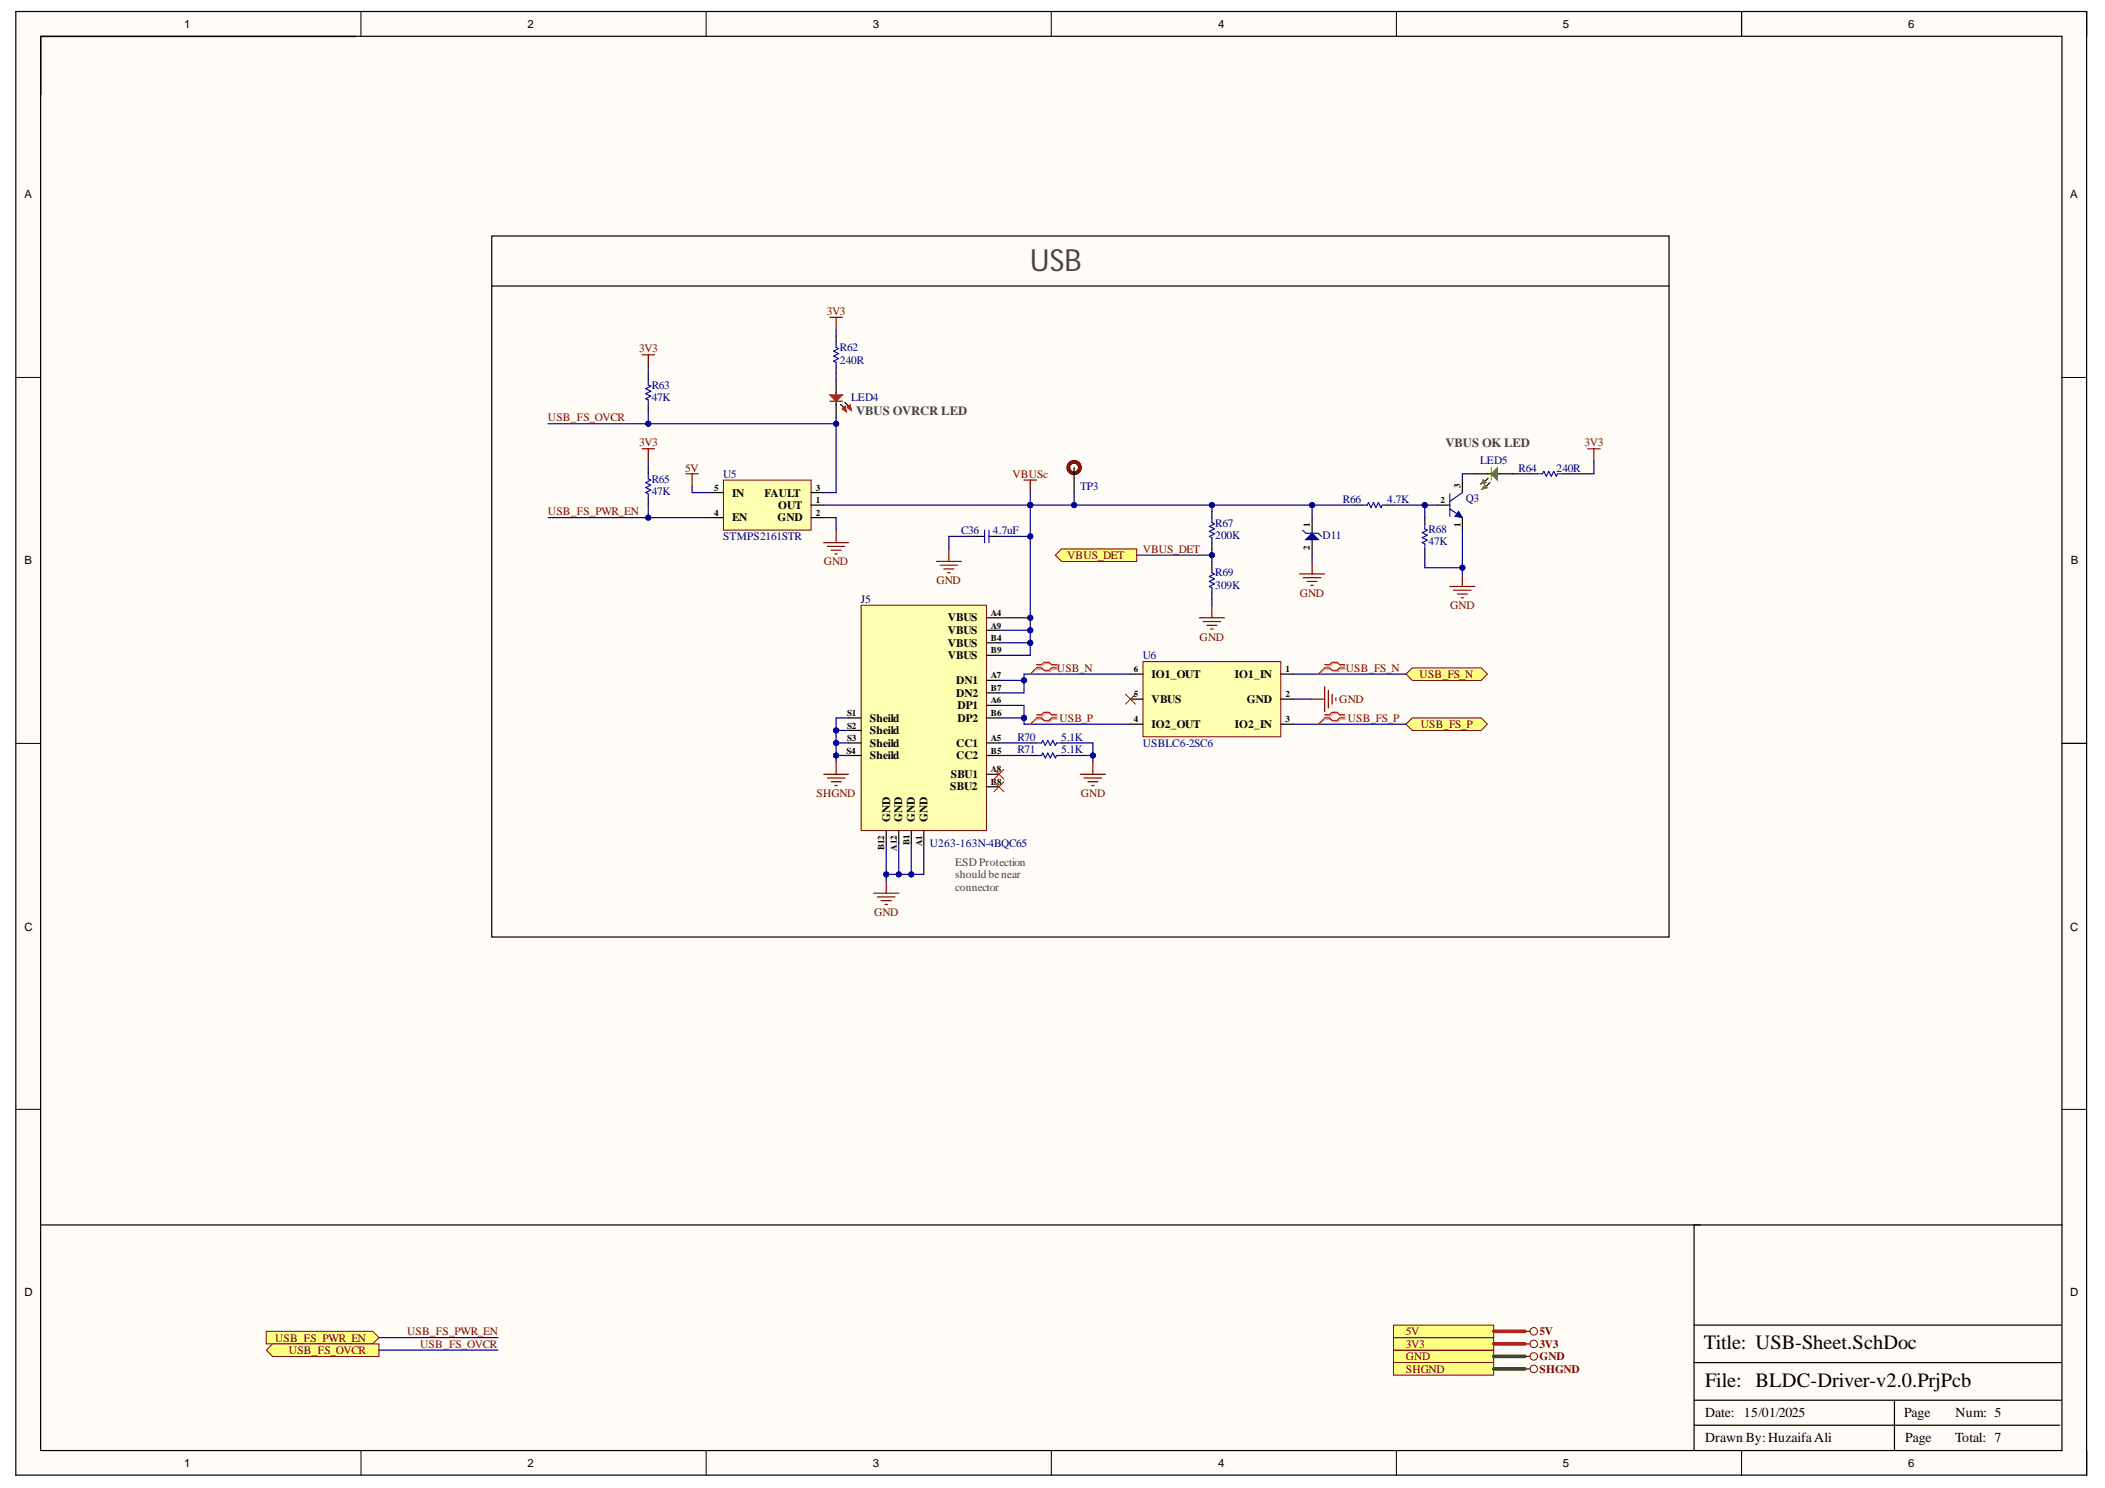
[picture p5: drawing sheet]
<svg xmlns="http://www.w3.org/2000/svg" width="297mm" height="210mm" viewBox="0 0 297 210" stroke-linecap="round" stroke-linejoin="round" font-family="sans-serif">
<defs><g id="words">
<text font-size="4.3" fill="#434343" x="145.3" y="38.3">USB</text>
<g font-size="2.9">
<text x="240.4" y="190.4">Title: USB-Sheet.SchDoc</text>
<text x="240.6" y="195.7">File: BLDC-Driver-v2.0.PrjPcb</text>
</g>
<g font-size="1.9">
<text x="240.6" y="203.5">Drawn By:HuzaifaAli</text>
<text x="240.6" y="199.9">Date: 15/01/2025</text>
<text x="268.7" y="199.9">Page</text>
<text x="268.9" y="203.5">Page</text>
<text x="275.9" y="203.5">Total: 7</text>
<text x="276" y="199.9">Num: 5</text>
</g>
<g font-size="1.8" fill="#434343">
<text x="120.8" y="58.6">VBUS OVRCR LED</text>
<text x="204" y="63.1">VBUS OK LED</text>
</g>
<g font-size="1.6">
<text x="26" y="4">1</text>
<text x="74.4" y="4">2</text>
<text x="123.2" y="4">3</text>
<text x="171.9" y="4">4</text>
<text x="220.5" y="4">5</text>
<text x="269.3" y="4">6</text>
<text x="3.5" y="28">A</text>
<text x="292.1" y="28">A</text>
<text x="103.3" y="70.1">IN</text>
<text x="107.9" y="70.1">FAULT</text>
<text x="109.8" y="71.8">OUT</text>
<text x="103.3" y="73.5">EN</text>
<text x="109.7" y="73.5">GND</text>
<text x="3.5" y="79.6">B</text>
<text x="292.2" y="79.6">B</text>
<text x="133.7" y="87.7">VBUS</text>
<text x="133.7" y="89.4">VBUS</text>
<text x="133.7" y="91.2">VBUS</text>
<text x="133.7" y="93">VBUS</text>
<text x="162.5" y="95.6">IO1_OUT</text>
<text x="174.3" y="95.6">IO1_IN</text>
<text x="122.8" y="101.9">Sheild</text>
<text x="134.9" y="96.5">DN1</text>
<text x="134.9" y="98.3">DN2</text>
<text x="135.1" y="100.1">DP1</text>
<text x="135.1" y="101.9">DP2</text>
<text x="162.5" y="99.1">VBUS</text>
<text x="176" y="99.1">GND</text>
<text x="122.8" y="103.5">Sheild</text>
<text x="122.8" y="105.3">Sheild</text>
<text x="122.8" y="107.1">Sheild</text>
<text x="134.9" y="105.3">CC1</text>
<text x="134.9" y="107.1">CC2</text>
<text x="162.5" y="102.7">IO2_OUT</text>
<text x="174.3" y="102.7">IO2_IN</text>
<text x="134.1" y="111.5">SBU2</text>
<text x="134.2" y="109.8">SBU1</text>
<text x="125.6" y="115.9" transform="rotate(-90 125.6 115.9)">GND</text>
<text x="127.3" y="115.9" transform="rotate(-90 127.3 115.9)">GND</text>
<text x="129.1" y="115.9" transform="rotate(-90 129.1 115.9)">GND</text>
<text x="130.9" y="115.9" transform="rotate(-90 130.9 115.9)">GND</text>
<text x="3.5" y="131.3">C</text>
<text x="292.1" y="131.3">C</text>
<text x="3.5" y="182.8">D</text>
<text x="292.1" y="182.8">D</text>
<text x="26" y="206.9">1</text>
<text x="74.4" y="206.9">2</text>
<text x="123.2" y="206.9">3</text>
<text x="171.9" y="206.9">4</text>
<text x="220.5" y="206.9">5</text>
<text x="269.3" y="206.9">6</text>
</g>
<g font-size="1.6" fill="#800000">
<text x="116.7" y="44.5">3V3</text>
<text x="90.2" y="49.7">3V3</text>
<text x="77.3" y="59.4">USB_FS_OVCR</text>
<text x="90.2" y="63">3V3</text>
<text x="223.6" y="63">3V3</text>
<text x="96.7" y="66.5">5V</text>
<text x="142.9" y="67.4">VBUSc</text>
<text x="77.3" y="72.7">USB_FS_PWR_EN</text>
<text x="116.2" y="79.7">GND</text>
<text x="132.1" y="82.4">GND</text>
<text x="150.6" y="78.9">VBUS_DET</text>
<text x="161.2" y="78">VBUS_DET</text>
<text x="183.4" y="84.2">GND</text>
<text x="204.6" y="86">GND</text>
<text x="149.1" y="94.8">USB_N</text>
<text x="169.3" y="90.4">GND</text>
<text x="189.9" y="94.8">USB_FS_N</text>
<text x="200.3" y="95.6">USB_FS_N</text>
<text x="149.5" y="101.9">USB_P</text>
<text x="189" y="99.1">GND</text>
<text x="190.2" y="101.9">USB_FS_P</text>
<text x="200.5" y="102.7">USB_FS_P</text>
<text x="115.2" y="112.4">SHGND</text>
<text x="152.5" y="112.4">GND</text>
<text x="123.3" y="129.2">GND</text>
<text x="38.8" y="189.3">USB_FS_PWR_EN</text>
<text x="40.8" y="191">USB_FS_OVCR</text>
<text x="57.4" y="188.3">USB_FS_PWR_EN</text>
<text x="59.3" y="190.1">USB_FS_OVCR</text>
<text x="198.4" y="191.9">GND</text>
<text x="198.4" y="190.1">3V3</text>
<text x="198.4" y="188.3">5V</text>
<text x="217.2" y="191.9">GND</text>
<text x="217.2" y="190.1">3V3</text>
<text x="217.2" y="188.3">5V</text>
<text x="198.4" y="193.7">SHGND</text>
<text x="217.2" y="193.7">SHGND</text>
</g>
<g font-size="1.6" fill="#000080">
<text x="118.5" y="49.5">R62</text>
<text x="118.5" y="51.3">240R</text>
<text x="92" y="54.9">R63</text>
<text x="92" y="56.6">47K</text>
<text x="120.1" y="56.6">LED4</text>
<text x="208.9" y="65.4">LED5</text>
<text x="92" y="68.1">R65</text>
<text x="92" y="69.8">47K</text>
<text x="102" y="67.4">U5</text>
<text x="152.4" y="69.1">TP3</text>
<text x="189.5" y="70.9">R66</text>
<text x="195.8" y="70.9">4.7K</text>
<text x="206.8" y="70.7">Q3</text>
<text x="214.3" y="66.5">R64</text>
<text x="219.6" y="66.5">240R</text>
<text x="102" y="76.2">STMPS2161STR</text>
<text x="135.6" y="75.3">C36</text>
<text x="140.1" y="75.3">4.7uF</text>
<text x="171.5" y="74.3">R67</text>
<text x="171.5" y="76.1">200K</text>
<text x="186.6" y="76.1">D11</text>
<text x="201.6" y="75.1">R68</text>
<text x="201.6" y="76.9">47K</text>
<text x="171.5" y="81.3">R69</text>
<text x="171.5" y="83.1">309K</text>
<text x="121.5" y="85">J5</text>
<text x="161.2" y="93">U6</text>
<text x="143.6" y="106.3">R71</text>
<text x="143.6" y="104.5">R70</text>
<text x="149.7" y="106.3">5.1K</text>
<text x="149.7" y="104.5">5.1K</text>
<text x="161.2" y="105.3">USBLC6-2SC6</text>
<text x="131.2" y="119.4">U263-163N-4BQC65</text>
</g>
<g font-size="1.6" fill="#434343">
<text x="134.8" y="122.1">ESD Protection</text>
<text x="134.8" y="123.9">should benear</text>
<text x="134.8" y="125.7">connector</text>
</g>
<g font-size="1.3">
<text x="100.8" y="69.2">5</text>
<text x="115.1" y="71">1</text>
<text x="115.1" y="69.2">3</text>
<text x="203.3" y="71">2</text>
<text x="206.1" y="68.8" transform="rotate(-90 206.1 68.8)">3</text>
<text x="100.8" y="72.8">4</text>
<text x="115.1" y="72.8">2</text>
<text x="184.8" y="77.6" transform="rotate(-90 184.8 77.6)">2</text>
<text x="184.8" y="74.3" transform="rotate(-90 184.8 74.3)">1</text>
<text x="206.1" y="74.3" transform="rotate(-90 206.1 74.3)">1</text>
<text x="139.8" y="86.9">A4</text>
<text x="139.8" y="88.7">A9</text>
<text x="139.8" y="95.7">A7</text>
<text x="139.8" y="90.4">B4</text>
<text x="139.8" y="92.1">B9</text>
<text x="160" y="94.8">6</text>
<text x="181.4" y="94.8">1</text>
<text x="119.5" y="101">S1</text>
<text x="139.8" y="99.2">A6</text>
<text x="139.8" y="101">B6</text>
<text x="139.8" y="97.5">B7</text>
<text x="160" y="101.9">4</text>
<text x="160" y="98.4">5</text>
<text x="181.4" y="98.4">2</text>
<text x="181.4" y="101.9">3</text>
<text x="119.5" y="106.3">S4</text>
<text x="119.5" y="102.8">S2</text>
<text x="119.5" y="104.6">S3</text>
<text x="139.8" y="104.6">A5</text>
<text x="139.8" y="106.3">B5</text>
<text x="139.8" y="109">A8</text>
<text x="139.8" y="110.7">B8</text>
<text x="124.8" y="119.9" transform="rotate(-90 124.8 119.9)">B12</text>
<text x="128.3" y="119.3" transform="rotate(-90 128.3 119.3)">B1</text>
<text x="130.1" y="119.4" transform="rotate(-90 130.1 119.4)">A1</text>
<text x="126.6" y="120" transform="rotate(-90 126.6 120)">A12</text>
</g>
</g></defs>
<g fill="#fffcf8">
<path d="M2.2 1.6h292.3v206.5h-292.3z" fill-rule="evenodd"/>
<path d="M5.8 5.2h285.1v199.4h-285.1z" fill-rule="evenodd"/>
</g>
<g fill="none" stroke="#000" stroke-width=".14">
<path d="M2.2 1.6h3.6M50.9 1.6v3.6M99.6 1.6v3.6M148.3 1.6v3.6M197 1.6v3.6M245.8 1.6v3.6M290.9 1.6h3.6v3.6M2.2 53.2h3.6M290.9 53.3h3.6M2.2 104.9h3.6M290.9 104.9h3.6M2.2 156.5h3.6"/>
<path d="M290.9 156.5h3.6M50.9 204.6v3.5M99.6 204.6v3.5M148.4 204.6v3.5M197 204.6v3.5M245.8 204.6v3.5M294.5 204.6v3.5"/>
</g>
<g fill="none" stroke="#000" stroke-width=".17">
<path d="M2.2 1.6h292.2v206.5h-292.2zM5.7 5.1h285.3v199.5h-285.3zM50.2 5.1h-44.5v8.3M245.8 1.6v3.5M137.4 75.7h1.1M139.8 75.7h1.2M145.4 106.6h.9M145.4 104.8h.9M149.8 106.6h.9M149.8 104.8h.9M291 104.9h3.5M291 172.8h-51.9v31.8"/>
<path d="M239.1 197.5h51.7M239.1 192.2h51.7M239.1 186.9h51.7M267.3 197.5v7.1M239.1 201.1h51.6"/>
</g>
<path d="M138.5 75.7h.3M138.9 74.8v1.7M139.5 75.7h.4M139.5 74.8v1.7M146.3 106.6h.7l.1-.4 .4 .7 .4-.7 .3 .7 .4-.7 .3 .7 .2-.3h.7M146.3 104.8h.7l.1-.4 .4 .8 .4-.8 .3 .8 .4-.8 .3 .8 .2-.4h.7" fill="none" stroke="#00f" stroke-width=".17"/>
<path d="M132.1 79.2h3.6M132.7 79.7h2.4M133.9 77.4v1.8M144.5 67.7h1.8M145.4 67.7v1.8M133.2 80.3h1.4M133.7 80.8h.4M152.5 109.2h3.5M153 109.7h2.5M153.5 110.3h1.4M154 110.8h.4M154.2 107.5v1.7" fill="none" stroke="#800000" stroke-width=".17"/>
<path d="M161.3 93.3h19.4v10.6h-19.4z" fill-rule="evenodd" fill="#ffffb0"/>
<path d="M161.3 93.3h19.4v10.6h-19.4z" fill="none" stroke="#800000" stroke-width=".14"/>
<path d="M159.5 95.1h1.8M159.5 98.6h1.8M180.7 95.1h1.8M180.7 98.6h1.8M159.5 102.2h1.8M180.7 102.2h1.8" fill="none" stroke="#000" stroke-width=".17"/>
<path d="M158.8 97.9l1.4 1.4M160.2 97.9l-1.4 1.4" fill="none" stroke="#f00" stroke-width=".14"/>
<path d="M185.2 98.6h1.7M186.9 96.9v3.5M187.4 97.4v2.5M188 97.9v1.4M188.5 98.5v.3" fill="none" stroke="#800000" stroke-width=".17"/>
<path d="M198.4 95.1l.9-.9h9.7l.9 .9-.9 .9h-9.7z" fill-rule="evenodd" fill="#ffff80"/>
<path d="M198.4 95.1l.9-.9h9.7l.9 .9-.9 .9h-9.7z" fill="none" stroke="#800000" stroke-width=".14"/>
<path d="M198.4 102.2l.9-.9h9.7l.9 .9-.9 .8h-9.7z" fill-rule="evenodd" fill="#ffff80"/>
<path d="M198.4 102.2l.9-.9h9.7l.9 .9-.9 .8h-9.7z" fill="none" stroke="#800000" stroke-width=".14"/>
<path d="M171 72.1v.9M171 76.5v.9M171 79.2v.9M171 83.6v.9" fill="none" stroke="#000" stroke-width=".17"/>
<path d="M171 73v.7l.4 .2-.7 .4 .7 .3-.7 .4 .7 .3-.7 .4 .3 .1v.7M171 80.1v.7l.4 .2-.7 .3 .7 .4-.7 .3 .7 .4-.7 .3 .3 .2v.7" fill="none" stroke="#00f" stroke-width=".17"/>
<path d="M169.2 87.1h3.6M169.8 87.7h2.4M170.3 88.2h1.4M170.8 88.7h.4M171 85.4v1.7" fill="none" stroke="#800000" stroke-width=".17"/>
<path d="M148.9 78.3l.9-.9h10.6v1.8h-10.6z" fill-rule="evenodd" fill="#ffff80"/>
<path d="M148.9 78.3l.9-.9h10.6v1.8h-10.6z" fill="none" stroke="#800000" stroke-width=".14"/>
<path d="M191.3 71.3h.9M195.7 71.3h.9M201.1 73v.9M201.1 77.4v.9M202.8 71.3h1.8M206.4 67.7v1.8M206.4 73v1.8" fill="none" stroke="#000" stroke-width=".17"/>
<path d="M192.2 71.3h.7l.2-.4 .4 .7 .3-.7 .4 .7 .3-.7 .4 .7 .2-.3h.6M201.1 73.9v.7l.3 .2-.7 .3 .7 .4-.7 .3 .7 .4-.7 .3 .4 .2v.7M204.6 71.8l1.8 1.2M204.6 69.7v3.1M206.4 69.5l-1.8 1.2" fill="none" stroke="#00f" stroke-width=".17"/>
<path d="M205.8 72.1l.6 .9-1.1-.2z" fill="#00f"/>
<path d="M205.8 72.1l.6 .9-1.1-.2z" fill="none" stroke="#00f" stroke-width=".14"/>
<path d="M210 67.5l-.5 .4" fill="none" stroke="#000" stroke-width=".17"/>
<path d="M209.3 67.7l.5 .4-.9 .2 .4-.6 .2 .2z" fill-rule="evenodd" fill="#0f0"/>
<path d="M209.3 67.7l.5 .4-.9 .2 .4-.6 .2 .2z" fill="none" stroke="#0f0" stroke-width=".14"/>
<path d="M210.2 68.1l-.5 .5" fill="none" stroke="#000" stroke-width=".17"/>
<path d="M209.5 68.4l.4 .4-.8 .2 .4-.6 .2 .2z" fill-rule="evenodd" fill="#0f0"/>
<path d="M209.5 68.4l.4 .4-.8 .2 .4-.6 .2 .2z" fill="none" stroke="#0f0" stroke-width=".14"/>
<path d="M208.1 66.8h2.3M211.3 66.8h2.1" fill="none" stroke="#000" stroke-width=".17"/>
<path d="M210.4 66v1.7" fill="none" stroke="#0f0" stroke-width=".17"/>
<path d="M210.4 66.8l.9-.8v1.7z" fill="#0f0"/>
<path d="M210.4 66.8l.9-.8v1.7z" fill="none" stroke="#0f0" stroke-width=".17"/>
<path d="M185.2 73v2.2M185.2 76.1v2.2M216.1 66.8h.9M220.5 66.8h.9" fill="none" stroke="#000" stroke-width=".17"/>
<path d="M217 66.8h.7l.2-.3 .3 .7 .3-.7 .4 .7 .4-.7 .3 .7 .2-.4h.7" fill="none" stroke="#00f" stroke-width=".17"/>
<path d="M185.2 79.2v1.8M224 63.3h1.8M224.9 63.3v1.8M183.4 81h3.5M183.9 81.5h2.5M184.4 82h1.5M185 82.6h.3M204.6 82.7h3.5M205.1 83.3h2.5M205.6 83.8h1.5M206.2 84.3h.3M206.4 81v1.7" fill="none" stroke="#800000" stroke-width=".17"/>
<path d="M184.3 76.1l.9-.9 .8 .9z" fill="#00f"/>
<path d="M91.5 53.6v.7l.3 .2-.7 .3 .7 .4-.7 .3 .7 .4-.7 .3 .4 .2v.7M91.5 66.8v.7l.3 .2-.7 .4 .7 .3-.7 .4 .7 .3-.7 .4 .4 .2v.7M183.8 74.8l.5 .4h1.7l.5 .5M184.3 76.1l.9-.9 .8 .9z" fill="none" stroke="#00f" stroke-width=".17"/>
<circle cx="151.6" cy="66" r=".81" fill="none" stroke="#5b0f00" stroke-width=".51"/>
<path d="M69.4 33.3h166.1v98.9h-166.1zM69.4 40.3h166.1M91.5 52.7v.9M91.5 57.1v.9M118.6 57l.5 .5M91.5 66v.8M91.5 70.4v.8M151.6 66v3.5M5.8 172.8h234.1" fill="none" stroke="#000" stroke-width=".17"/>
<path d="M90.6 50.1h1.8M91.5 50.1v1.7M90.6 63.3h1.8M91.5 63.3v1.8M96.8 66.8h1.7M97.7 66.8v1.8" fill="none" stroke="#800000" stroke-width=".17"/>
<path d="M118.8 57.7l.5-.4 .2 .8-.7-.4 .3-.2z" fill-rule="evenodd" fill="#c00"/>
<path d="M118.8 57.7l.5-.4 .2 .8-.7-.4 .3-.2z" fill="none" stroke="#c00" stroke-width=".14"/>
<path d="M119.2 56.8l.6 .5" fill="none" stroke="#000" stroke-width=".17"/>
<path d="M119.5 57.5l.5-.4 .2 .8-.7-.4 .3-.2z" fill-rule="evenodd" fill="#c00"/>
<path d="M119.5 57.5l.5-.4 .2 .8-.7-.4 .3-.2z" fill="none" stroke="#c00" stroke-width=".14"/>
<path d="M118 53.6v2.1M118 56.6v2.3" fill="none" stroke="#000" stroke-width=".17"/>
<path d="M117.1 56.6h1.8" fill="none" stroke="#c00" stroke-width=".17"/>
<path d="M117.1 55.7h1.8l-.9 .9z" fill="#c00"/>
<path d="M117.1 55.7h1.8l-.9 .9z" fill="none" stroke="#c00" stroke-width=".17"/>
<path d="M118 47.4v.9M118 51.8v.9" fill="none" stroke="#000" stroke-width=".17"/>
<path d="M118 48.3v.7l.3 .2-.7 .3 .7 .4-.7 .3 .7 .4-.7 .3 .4 .2v.7" fill="none" stroke="#00f" stroke-width=".17"/>
<path d="M117.1 44.8h1.8M118 44.8v1.7M116.2 76.5h3.6M116.8 77.1h2.4M117.3 77.6h1.4M117.8 78.1h.4M118 74.8v1.7" fill="none" stroke="#800000" stroke-width=".17"/>
<path d="M102.1 67.7h12.4v7.1h-12.4z" fill-rule="evenodd" fill="#ffffb0"/>
<path d="M102.1 67.7h12.4v7.1h-12.4z" fill="none" stroke="#800000" stroke-width=".14"/>
<path d="M100.3 73h1.8M100.3 69.5h1.8M114.5 71.2h1.7M114.5 73h1.7M114.5 69.5h1.7" fill="none" stroke="#000" stroke-width=".17"/>
<path d="M37.6 187.8h15l.9 .9-.9 .9h-15z" fill-rule="evenodd" fill="#ffff80"/>
<path d="M37.6 187.8h15l.9 .9-.9 .9h-15z" fill="none" stroke="#800000" stroke-width=".14"/>
<path d="M37.6 190.5l.9-.9h15v1.7h-15z" fill-rule="evenodd" fill="#ffff80"/>
<path d="M37.6 190.5l.9-.9h15v1.7h-15z" fill="none" stroke="#800000" stroke-width=".14"/>
<path d="M196.6 190.5h14.2v1.7h-14.2z" fill-rule="evenodd" fill="#ffff80"/>
<g fill="none" stroke="#800000" stroke-width=".14">
<path d="M196.6 190.5h14.2v1.7h-14.2z"/>
<circle cx="216.4" cy="191.3" r=".53"/>
</g>
<path d="M215.2 191.3h.7" fill="none" stroke="#800000" stroke-width=".17"/>
<path d="M196.6 188.7h14.2v1.8h-14.2z" fill-rule="evenodd" fill="#ffff80"/>
<g fill="none" stroke="#800000" stroke-width=".14">
<path d="M196.6 188.7h14.2v1.8h-14.2z"/>
<circle cx="216.4" cy="189.6" r=".53"/>
</g>
<path d="M215.2 189.6h.7" fill="none" stroke="#800000" stroke-width=".17"/>
<path d="M196.6 186.9h14.2v1.8h-14.2z" fill-rule="evenodd" fill="#ffff80"/>
<g fill="none" stroke="#800000" stroke-width=".14">
<path d="M196.6 186.9h14.2v1.8h-14.2z"/>
<circle cx="216.4" cy="187.8" r=".53"/>
</g>
<path d="M215.2 187.8h.7" fill="none" stroke="#800000" stroke-width=".17"/>
<path d="M196.6 192.2h14.2v1.8h-14.2z" fill-rule="evenodd" fill="#ffff80"/>
<g fill="none" stroke="#800000" stroke-width=".14">
<path d="M196.6 192.2h14.2v1.8h-14.2z"/>
<circle cx="216.4" cy="193.1" r=".53"/>
</g>
<path d="M215.2 193.1h.7" fill="none" stroke="#800000" stroke-width=".17"/>
<path d="M121.5 85.4h17.7v31.8h-17.7z" fill-rule="evenodd" fill="#ffffb0"/>
<path d="M121.5 85.4h17.7v31.8h-17.7z" fill="none" stroke="#800000" stroke-width=".14"/>
<g fill="none" stroke="#000" stroke-width=".17">
<path d="M139.2 87.1h1.8M139.2 99.5h1.8M139.2 96h1.8M139.2 88.9h1.8M139.2 90.7h1.8M139.2 97.7h1.8M139.2 92.4h1.8M119.8 104.8h1.7M119.8 106.6h1.7M119.8 101.3h1.7M119.8 103h1.7M125.1 117.2v1.7"/>
<path d="M126.8 117.2v1.7M128.6 117.2v1.7M130.4 117.2v1.7M139.2 104.8h1.8M139.2 109.2h1.8M139.2 106.6h1.8M139.2 101.3h1.8M139.2 111h1.8"/>
</g>
<path d="M116.2 109.2h3.6M116.8 109.7h2.4M117.3 110.3h1.4M117.8 110.8h.4M118 107.5v1.7" fill="none" stroke="#800000" stroke-width=".17"/>
<path d="M140.3 110.3l1.4 1.4M140.3 108.5l1.4 1.4M141.7 110.3l-1.4 1.4M141.7 108.5l-1.4 1.4" fill="none" stroke="#f00" stroke-width=".14"/>
<path d="M141 104.8h4.4M141 106.6h4.4M150.7 106.6h3.5" fill="none" stroke="#000080" stroke-width=".17"/>
<circle cx="154.2" cy="106.6" r=".35" fill="#000080"/>
<circle cx="154.2" cy="106.6" r=".35" fill="none" stroke="#000080" stroke-width=".14"/>
<path d="M141 90.7h4.4" fill="none" stroke="#000080" stroke-width=".17"/>
<circle cx="145.4" cy="90.7" r=".35" fill="#000080"/>
<circle cx="145.4" cy="90.7" r=".35" fill="none" stroke="#000080" stroke-width=".14"/>
<path d="M137.4 75.7h-3.5v1.7M159.5 95.1h-15v.9h-3.5M182.5 98.6h2.7" fill="none" stroke="#000080" stroke-width=".17"/>
<circle cx="144.5" cy="96" r=".35" fill="#000080"/>
<circle cx="144.5" cy="96" r=".35" fill="none" stroke="#000080" stroke-width=".14"/>
<path d="M144.5 96v1.7h-3.5" fill="none" stroke="#000080" stroke-width=".17"/>
<circle cx="144.5" cy="96" r=".35" fill="#000080"/>
<circle cx="144.5" cy="96" r=".35" fill="none" stroke="#000080" stroke-width=".14"/>
<path d="M141 101.3h3.5v.9h15" fill="none" stroke="#000080" stroke-width=".17"/>
<circle cx="144.5" cy="101.3" r=".35" fill="#000080"/>
<circle cx="144.5" cy="101.3" r=".35" fill="none" stroke="#000080" stroke-width=".14"/>
<path d="M141 99.5h3.5v1.8" fill="none" stroke="#000080" stroke-width=".17"/>
<circle cx="144.5" cy="101.3" r=".35" fill="#000080"/>
<circle cx="144.5" cy="101.3" r=".35" fill="none" stroke="#000080" stroke-width=".14"/>
<path d="M160.4 78.3h10.6M171 84.5v.9M182.5 95.1h15.9M182.5 102.2h15.9" fill="none" stroke="#000080" stroke-width=".17"/>
<circle cx="171" cy="78.3" r=".35" fill="#000080"/>
<circle cx="171" cy="78.3" r=".35" fill="none" stroke="#000080" stroke-width=".14"/>
<path d="M201.1 71.3v1.7" fill="none" stroke="#000080" stroke-width=".17"/>
<circle cx="201.1" cy="71.2" r=".35" fill="#000080"/>
<circle cx="201.1" cy="71.2" r=".35" fill="none" stroke="#000080" stroke-width=".14"/>
<path d="M201.1 78.3v1.8h5.3" fill="none" stroke="#000080" stroke-width=".17"/>
<circle cx="206.4" cy="80.1" r=".35" fill="#000080"/>
<circle cx="206.4" cy="80.1" r=".35" fill="none" stroke="#000080" stroke-width=".14"/>
<path d="M185.2 71.3v1.7M185.2 78.3v.9M208.1 66.8h-1.7v.9M213.4 66.8h2.7M224.9 65.1v1.7h-3.5" fill="none" stroke="#000080" stroke-width=".17"/>
<circle cx="185.1" cy="71.2" r=".35" fill="#000080"/>
<circle cx="185.1" cy="71.2" r=".35" fill="none" stroke="#000080" stroke-width=".14"/>
<path d="M151.6 69.5v1.7" fill="none" stroke="#000080" stroke-width=".17"/>
<circle cx="151.6" cy="71.2" r=".35" fill="#000080"/>
<circle cx="151.6" cy="71.2" r=".35" fill="none" stroke="#000080" stroke-width=".14"/>
<path d="M91.5 65.1v.9M91.5 71.2v1.8" fill="none" stroke="#000080" stroke-width=".17"/>
<circle cx="91.5" cy="73" r=".35" fill="#000080"/>
<circle cx="91.5" cy="73" r=".35" fill="none" stroke="#000080" stroke-width=".14"/>
<path d="M91.5 51.8v.9M91.5 58v1.8" fill="none" stroke="#000080" stroke-width=".17"/>
<circle cx="91.5" cy="59.8" r=".35" fill="#000080"/>
<circle cx="91.5" cy="59.8" r=".35" fill="none" stroke="#000080" stroke-width=".14"/>
<path d="M118 46.5v.9M118 52.7v.9M118 58.9v.9" fill="none" stroke="#000080" stroke-width=".17"/>
<circle cx="118" cy="59.8" r=".35" fill="#000080"/>
<circle cx="118" cy="59.8" r=".35" fill="none" stroke="#000080" stroke-width=".14"/>
<path d="M97.7 68.6v.9h2.6M116.2 73h1.8v1.8M150.7 104.8h3.5v2.7" fill="none" stroke="#000080" stroke-width=".17"/>
<circle cx="154.2" cy="106.6" r=".35" fill="#000080"/>
<circle cx="154.2" cy="106.6" r=".35" fill="none" stroke="#000080" stroke-width=".14"/>
<path d="M171 71.3h20.3" fill="none" stroke="#000080" stroke-width=".17"/>
<circle cx="185.1" cy="71.2" r=".35" fill="#000080"/>
<circle cx="185.1" cy="71.2" r=".35" fill="none" stroke="#000080" stroke-width=".14"/>
<circle cx="171" cy="71.2" r=".35" fill="#000080"/>
<circle cx="171" cy="71.2" r=".35" fill="none" stroke="#000080" stroke-width=".14"/>
<path d="M196.6 71.3h6.2" fill="none" stroke="#000080" stroke-width=".17"/>
<circle cx="201.1" cy="71.2" r=".35" fill="#000080"/>
<circle cx="201.1" cy="71.2" r=".35" fill="none" stroke="#000080" stroke-width=".14"/>
<path d="M171 77.4v1.8" fill="none" stroke="#000080" stroke-width=".17"/>
<circle cx="171" cy="78.3" r=".35" fill="#000080"/>
<circle cx="171" cy="78.3" r=".35" fill="none" stroke="#000080" stroke-width=".14"/>
<path d="M206.4 74.8v6.2" fill="none" stroke="#000080" stroke-width=".17"/>
<circle cx="206.4" cy="80.1" r=".35" fill="#000080"/>
<circle cx="206.4" cy="80.1" r=".35" fill="none" stroke="#000080" stroke-width=".14"/>
<path d="M145.4 69.5v1.7" fill="none" stroke="#000080" stroke-width=".17"/>
<circle cx="145.4" cy="71.2" r=".35" fill="#000080"/>
<circle cx="145.4" cy="71.2" r=".35" fill="none" stroke="#000080" stroke-width=".14"/>
<path d="M116.2 71.2h29.2" fill="none" stroke="#000080" stroke-width=".17"/>
<circle cx="145.4" cy="71.2" r=".35" fill="#000080"/>
<circle cx="145.4" cy="71.2" r=".35" fill="none" stroke="#000080" stroke-width=".14"/>
<path d="M145.4 71.2v21.2h-4.4" fill="none" stroke="#000080" stroke-width=".17"/>
<circle cx="145.4" cy="90.7" r=".35" fill="#000080"/>
<circle cx="145.4" cy="90.7" r=".35" fill="none" stroke="#000080" stroke-width=".14"/>
<circle cx="145.4" cy="88.9" r=".35" fill="#000080"/>
<circle cx="145.4" cy="88.9" r=".35" fill="none" stroke="#000080" stroke-width=".14"/>
<circle cx="145.4" cy="87.1" r=".35" fill="#000080"/>
<circle cx="145.4" cy="87.1" r=".35" fill="none" stroke="#000080" stroke-width=".14"/>
<circle cx="145.4" cy="75.7" r=".35" fill="#000080"/>
<circle cx="145.4" cy="75.7" r=".35" fill="none" stroke="#000080" stroke-width=".14"/>
<circle cx="145.4" cy="71.2" r=".35" fill="#000080"/>
<circle cx="145.4" cy="71.2" r=".35" fill="none" stroke="#000080" stroke-width=".14"/>
<path d="M145.4 71.2h25.6v.9" fill="none" stroke="#000080" stroke-width=".17"/>
<circle cx="145.4" cy="71.2" r=".35" fill="#000080"/>
<circle cx="145.4" cy="71.2" r=".35" fill="none" stroke="#000080" stroke-width=".14"/>
<circle cx="151.6" cy="71.2" r=".35" fill="#000080"/>
<circle cx="151.6" cy="71.2" r=".35" fill="none" stroke="#000080" stroke-width=".14"/>
<circle cx="171" cy="71.2" r=".35" fill="#000080"/>
<circle cx="171" cy="71.2" r=".35" fill="none" stroke="#000080" stroke-width=".14"/>
<path d="M141 75.7h4.4" fill="none" stroke="#000080" stroke-width=".17"/>
<circle cx="145.4" cy="75.7" r=".35" fill="#000080"/>
<circle cx="145.4" cy="75.7" r=".35" fill="none" stroke="#000080" stroke-width=".14"/>
<path d="M77.3 73h23" fill="none" stroke="#000080" stroke-width=".17"/>
<circle cx="91.5" cy="73" r=".35" fill="#000080"/>
<circle cx="91.5" cy="73" r=".35" fill="none" stroke="#000080" stroke-width=".14"/>
<path d="M77.3 59.8h40.7v9.7h-1.8" fill="none" stroke="#000080" stroke-width=".17"/>
<circle cx="118" cy="59.8" r=".35" fill="#000080"/>
<circle cx="118" cy="59.8" r=".35" fill="none" stroke="#000080" stroke-width=".14"/>
<circle cx="91.5" cy="59.8" r=".35" fill="#000080"/>
<circle cx="91.5" cy="59.8" r=".35" fill="none" stroke="#000080" stroke-width=".14"/>
<path d="M141 87.1h4.4M53.5 188.7h16.8M53.5 190.5h16.8" fill="none" stroke="#000080" stroke-width=".17"/>
<path d="M210.8 191.3h4.4M210.8 193.1h4.4" fill="none" stroke="#274e13" stroke-width=".51"/>
<path d="M210.8 189.6h4.4M210.8 187.8h4.4" fill="none" stroke="#f00" stroke-width=".51"/>
<circle cx="145.4" cy="87.1" r=".35" fill="#000080"/>
<circle cx="145.4" cy="87.1" r=".35" fill="none" stroke="#000080" stroke-width=".14"/>
<path d="M141 88.9h4.4" fill="none" stroke="#000080" stroke-width=".17"/>
<circle cx="145.4" cy="88.9" r=".35" fill="#000080"/>
<circle cx="145.4" cy="88.9" r=".35" fill="none" stroke="#000080" stroke-width=".14"/>
<path d="M119.8 101.3h-1.8v6.2" fill="none" stroke="#000080" stroke-width=".17"/>
<circle cx="118" cy="103" r=".35" fill="#000080"/>
<circle cx="118" cy="103" r=".35" fill="none" stroke="#000080" stroke-width=".14"/>
<circle cx="118" cy="104.8" r=".35" fill="#000080"/>
<circle cx="118" cy="104.8" r=".35" fill="none" stroke="#000080" stroke-width=".14"/>
<circle cx="118" cy="106.6" r=".35" fill="#000080"/>
<circle cx="118" cy="106.6" r=".35" fill="none" stroke="#000080" stroke-width=".14"/>
<path d="M118 103h1.8" fill="none" stroke="#000080" stroke-width=".17"/>
<circle cx="118" cy="103" r=".35" fill="#000080"/>
<circle cx="118" cy="103" r=".35" fill="none" stroke="#000080" stroke-width=".14"/>
<path d="M118 104.8h1.8" fill="none" stroke="#000080" stroke-width=".17"/>
<circle cx="118" cy="104.8" r=".35" fill="#000080"/>
<circle cx="118" cy="104.8" r=".35" fill="none" stroke="#000080" stroke-width=".14"/>
<path d="M118 106.6h1.8" fill="none" stroke="#000080" stroke-width=".17"/>
<circle cx="118" cy="106.6" r=".35" fill="#000080"/>
<circle cx="118" cy="106.6" r=".35" fill="none" stroke="#000080" stroke-width=".14"/>
<path d="M123.3 126h3.5M123.8 126.5h2.5M124.3 127.1h1.5M124.9 127.6h.3M125.1 124.2v1.8" fill="none" stroke="#800000" stroke-width=".17"/>
<path d="M125.1 118.9v5.3" fill="none" stroke="#000080" stroke-width=".17"/>
<circle cx="125.1" cy="123.3" r=".35" fill="#000080"/>
<circle cx="125.1" cy="123.3" r=".35" fill="none" stroke="#000080" stroke-width=".14"/>
<path d="M126.8 118.9v4.4h-1.7" fill="none" stroke="#000080" stroke-width=".17"/>
<circle cx="126.8" cy="123.3" r=".35" fill="#000080"/>
<circle cx="126.8" cy="123.3" r=".35" fill="none" stroke="#000080" stroke-width=".14"/>
<circle cx="125.1" cy="123.3" r=".35" fill="#000080"/>
<circle cx="125.1" cy="123.3" r=".35" fill="none" stroke="#000080" stroke-width=".14"/>
<path d="M128.6 118.9v4.4h-1.8" fill="none" stroke="#000080" stroke-width=".17"/>
<circle cx="128.6" cy="123.3" r=".35" fill="#000080"/>
<circle cx="128.6" cy="123.3" r=".35" fill="none" stroke="#000080" stroke-width=".14"/>
<circle cx="126.8" cy="123.3" r=".35" fill="#000080"/>
<circle cx="126.8" cy="123.3" r=".35" fill="none" stroke="#000080" stroke-width=".14"/>
<path d="M130.4 118.9v4.4h-1.8" fill="none" stroke="#000080" stroke-width=".17"/>
<circle cx="128.6" cy="123.3" r=".35" fill="#000080"/>
<circle cx="128.6" cy="123.3" r=".35" fill="none" stroke="#000080" stroke-width=".14"/>
<path d="M146.4 93.9h.7l.4-.3h.7l.4 .3h.7M146.4 94.4h.7l.4 .3h.7l.4-.3h.7M187.1 94h.7l.4-.4h.7l.3 .4h.7M187.1 94.4h.7l.4 .3h.7l.3-.3h.7M146.4 101h.7l.4-.3h.7l.4 .3h.7M146.4 101.4h.7l.4 .4h.7l.4-.4h.7M187.1 101h.7l.4-.3h.7l.3 .3h.7M187.1 101.5h.7l.4 .3h.7l.3-.3h.7" fill="none" stroke="#d0a19e" stroke-width=".17"/>
<path d="M146.4 94.4l-1 .7M187.1 94.4l-1.1 .7M146.4 101.4l-1 .8M187.1 101.5l-1.1 .7" fill="none" stroke="#d0a19e" stroke-width=".14"/>
<path d="M146.3 93.8h.7l.3-.4h.7l.4 .4h.7M146.3 94.2h.7l.3 .4h.7l.4-.4h.7M186.9 93.8h.7l.4-.4h.7l.3 .4h.7M186.9 94.2h.7l.4 .4h.7l.3-.4h.7M146.3 100.8h.7l.3-.3h.7l.4 .3h.7M146.3 101.3h.7l.3 .3h.7l.4-.3h.7M186.9 100.8h.7l.4-.3h.7l.3 .3h.7M186.9 101.3h.7l.4 .3h.7l.3-.3h.7" fill="none" stroke="#f00" stroke-width=".17"/>
<path d="M146.3 94.2l-.9 .9M186.9 94.2l-.9 .9M146.3 101.3l-.9 .9M186.9 101.3l-.9 .9" fill="none" stroke="#f00" stroke-width=".14"/>
<use href="#words"/>
</svg>
